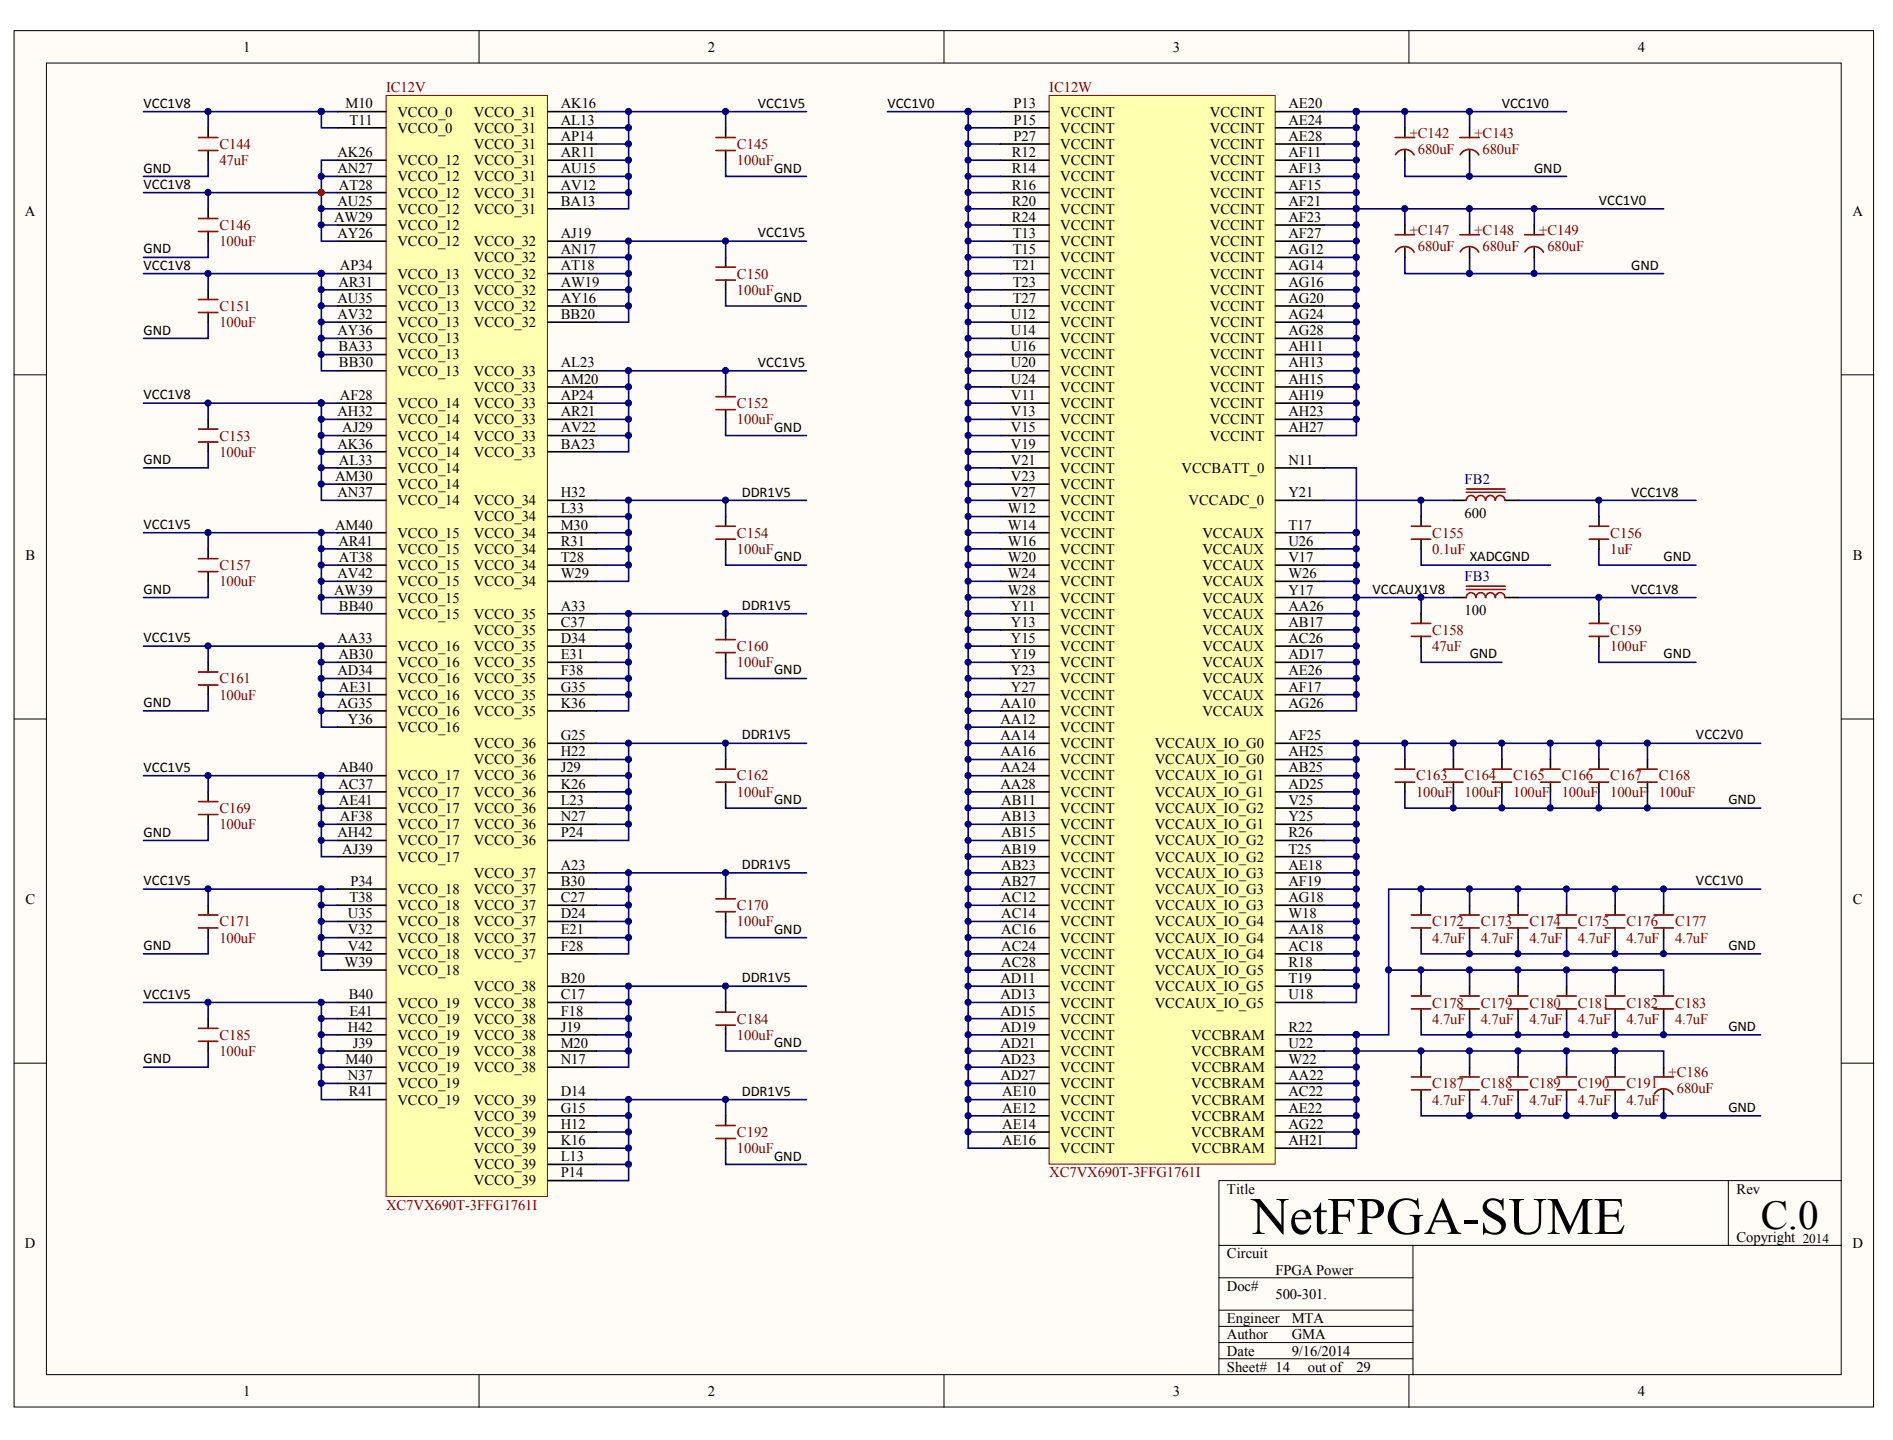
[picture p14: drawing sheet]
<svg xmlns="http://www.w3.org/2000/svg" width="267mm" height="203mm" viewBox="0 0 267 203" stroke-linecap="round" stroke-linejoin="round" font-family="sans-serif">
<defs><g id="words">
<text font-size="7.4" x="176.5" y="174.1">NetFPGA-SUME</text>
<text font-size="5.8" x="248.4" y="173.4">C.0</text>
<g font-size="2.1">
<text x="34.3" y="7.3">1</text>
<text x="99.9" y="7.3">2</text>
<text x="165.4" y="7.3">3</text>
<text x="231.1" y="7.3">4</text>
<text x="20.3" y="15.2">VCC1V8</text>
<text x="48.7" y="15.3">M10</text>
<text x="49.3" y="17.6">T11</text>
<text x="56.1" y="16.4">VCCO_0</text>
<text x="66.8" y="16.4">VCCO_31</text>
<text x="79.1" y="15.3">AK16</text>
<text x="79.1" y="17.6">AL13</text>
<text x="106.9" y="15.2">VCC1V5</text>
<text x="125.2" y="15.2">VCC1V0</text>
<text x="143" y="15.3">P13</text>
<text x="143" y="17.6">P15</text>
<text x="149.6" y="16.4">VCCINT</text>
<text x="170.7" y="16.4">VCCINT</text>
<text x="181.8" y="15.3">AE20</text>
<text x="181.8" y="17.6">AE24</text>
<text x="211.9" y="15.2">VCC1V0</text>
<text x="47.6" y="22.1">AK26</text>
<text x="56.1" y="18.7">VCCO_0</text>
<text x="56.1" y="23.3">VCCO_12</text>
<text x="66.8" y="18.7">VCCO_31</text>
<text x="66.8" y="21">VCCO_31</text>
<text x="66.8" y="23.3">VCCO_31</text>
<text x="79.1" y="19.9">AP14</text>
<text x="79.1" y="22.1">AR11</text>
<text x="142.7" y="22.1">R12</text>
<text x="143" y="19.9">P27</text>
<text x="149.6" y="18.7">VCCINT</text>
<text x="149.6" y="21">VCCINT</text>
<text x="149.6" y="23.3">VCCINT</text>
<text x="170.7" y="18.7">VCCINT</text>
<text x="170.7" y="21">VCCINT</text>
<text x="170.7" y="23.3">VCCINT</text>
<text x="181.8" y="19.9">AE28</text>
<text x="181.8" y="22.1">AF11</text>
<text x="20.3" y="26.6">VCC1V8</text>
<text x="20.3" y="24.3">GND</text>
<text x="47.6" y="24.4">AN27</text>
<text x="47.6" y="29">AU25</text>
<text x="47.8" y="26.8">AT28</text>
<text x="56.1" y="25.6">VCCO_12</text>
<text x="56.1" y="27.9">VCCO_12</text>
<text x="66.8" y="25.6">VCCO_31</text>
<text x="66.8" y="27.9">VCCO_31</text>
<text x="79.1" y="24.4">AU15</text>
<text x="79.1" y="26.8">AV12</text>
<text x="79.1" y="29">BA13</text>
<text x="109.2" y="24.3">GND</text>
<text x="142.7" y="24.4">R14</text>
<text x="142.7" y="26.8">R16</text>
<text x="142.7" y="29">R20</text>
<text x="149.6" y="25.6">VCCINT</text>
<text x="149.6" y="27.9">VCCINT</text>
<text x="170.7" y="25.6">VCCINT</text>
<text x="170.7" y="27.9">VCCINT</text>
<text x="181.8" y="24.4">AF13</text>
<text x="181.8" y="26.8">AF15</text>
<text x="181.8" y="29">AF21</text>
<text x="216.4" y="24.3">GND</text>
<text x="225.6" y="28.9">VCC1V0</text>
<text x="3.5" y="30.4">A</text>
<text x="20.3" y="35.8">GND</text>
<text x="47.1" y="31.3">AW29</text>
<text x="47.6" y="33.6">AY26</text>
<text x="56.1" y="30.2">VCCO_12</text>
<text x="56.1" y="32.5">VCCO_12</text>
<text x="56.1" y="34.7">VCCO_12</text>
<text x="66.8" y="30.2">VCCO_31</text>
<text x="66.8" y="34.7">VCCO_32</text>
<text x="79.1" y="33.6">AJ19</text>
<text x="79.1" y="35.9">AN17</text>
<text x="106.9" y="33.5">VCC1V5</text>
<text x="142.7" y="31.3">R24</text>
<text x="142.9" y="33.6">T13</text>
<text x="142.9" y="35.9">T15</text>
<text x="149.6" y="30.2">VCCINT</text>
<text x="149.6" y="32.5">VCCINT</text>
<text x="149.6" y="34.7">VCCINT</text>
<text x="170.7" y="30.2">VCCINT</text>
<text x="170.7" y="32.5">VCCINT</text>
<text x="170.7" y="34.7">VCCINT</text>
<text x="181.8" y="31.3">AF23</text>
<text x="181.8" y="33.6">AF27</text>
<text x="181.8" y="35.9">AG12</text>
<text x="261.3" y="30.4">A</text>
<text x="20.3" y="38">VCC1V8</text>
<text x="47.7" y="40.4">AR31</text>
<text x="47.9" y="38.2">AP34</text>
<text x="56.1" y="39.3">VCCO_13</text>
<text x="56.1" y="41.6">VCCO_13</text>
<text x="66.8" y="37">VCCO_32</text>
<text x="66.8" y="39.3">VCCO_32</text>
<text x="66.8" y="41.6">VCCO_32</text>
<text x="79.1" y="38.2">AT18</text>
<text x="79.1" y="40.4">AW19</text>
<text x="142.9" y="38.2">T21</text>
<text x="142.9" y="40.4">T23</text>
<text x="149.6" y="37">VCCINT</text>
<text x="149.6" y="39.3">VCCINT</text>
<text x="149.6" y="41.6">VCCINT</text>
<text x="170.7" y="37">VCCINT</text>
<text x="170.7" y="39.3">VCCINT</text>
<text x="170.7" y="41.6">VCCINT</text>
<text x="181.8" y="38.2">AG14</text>
<text x="181.8" y="40.4">AG16</text>
<text x="230.1" y="38">GND</text>
<text x="20.3" y="47.2">GND</text>
<text x="47.6" y="42.7">AU35</text>
<text x="47.6" y="45">AV32</text>
<text x="47.6" y="47.3">AY36</text>
<text x="56.1" y="43.9">VCCO_13</text>
<text x="56.1" y="46.2">VCCO_13</text>
<text x="66.8" y="43.9">VCCO_32</text>
<text x="66.8" y="46.2">VCCO_32</text>
<text x="79.1" y="42.7">AY16</text>
<text x="79.1" y="45">BB20</text>
<text x="109.2" y="42.6">GND</text>
<text x="142.6" y="45">U12</text>
<text x="142.6" y="47.3">U14</text>
<text x="142.9" y="42.7">T27</text>
<text x="149.6" y="43.9">VCCINT</text>
<text x="149.6" y="46.2">VCCINT</text>
<text x="170.7" y="43.9">VCCINT</text>
<text x="170.7" y="46.2">VCCINT</text>
<text x="181.8" y="42.7">AG20</text>
<text x="181.8" y="45">AG24</text>
<text x="181.8" y="47.3">AG28</text>
<text x="47.7" y="49.6">BA33</text>
<text x="47.8" y="51.9">BB30</text>
<text x="56.1" y="48.4">VCCO_13</text>
<text x="56.1" y="50.7">VCCO_13</text>
<text x="56.1" y="53">VCCO_13</text>
<text x="66.8" y="53">VCCO_33</text>
<text x="79.1" y="51.9">AL23</text>
<text x="106.9" y="51.8">VCC1V5</text>
<text x="142.6" y="49.6">U16</text>
<text x="142.6" y="51.9">U20</text>
<text x="149.6" y="48.4">VCCINT</text>
<text x="149.6" y="50.7">VCCINT</text>
<text x="149.6" y="53">VCCINT</text>
<text x="170.7" y="48.4">VCCINT</text>
<text x="170.7" y="50.7">VCCINT</text>
<text x="170.7" y="53">VCCINT</text>
<text x="181.8" y="49.6">AH11</text>
<text x="181.8" y="51.9">AH13</text>
<text x="20.3" y="56.3">VCC1V8</text>
<text x="47.6" y="58.7">AH32</text>
<text x="47.9" y="56.5">AF28</text>
<text x="56.1" y="57.6">VCCO_14</text>
<text x="56.1" y="59.9">VCCO_14</text>
<text x="66.8" y="55.3">VCCO_33</text>
<text x="66.8" y="57.6">VCCO_33</text>
<text x="66.8" y="59.9">VCCO_33</text>
<text x="79.1" y="54.1">AM20</text>
<text x="79.1" y="56.5">AP24</text>
<text x="79.1" y="58.7">AR21</text>
<text x="142.6" y="54.1">U24</text>
<text x="142.6" y="56.5">V11</text>
<text x="142.6" y="58.7">V13</text>
<text x="149.6" y="55.3">VCCINT</text>
<text x="149.6" y="57.6">VCCINT</text>
<text x="149.6" y="59.9">VCCINT</text>
<text x="170.7" y="55.3">VCCINT</text>
<text x="170.7" y="57.6">VCCINT</text>
<text x="170.7" y="59.9">VCCINT</text>
<text x="181.8" y="54.1">AH15</text>
<text x="181.8" y="56.5">AH19</text>
<text x="181.8" y="58.7">AH23</text>
<text x="20.3" y="65.5">GND</text>
<text x="47.6" y="63.3">AK36</text>
<text x="47.8" y="65.6">AL33</text>
<text x="48.3" y="61">AJ29</text>
<text x="56.1" y="62.2">VCCO_14</text>
<text x="56.1" y="64.5">VCCO_14</text>
<text x="66.8" y="62.2">VCCO_33</text>
<text x="66.8" y="64.5">VCCO_33</text>
<text x="79.1" y="61">AV22</text>
<text x="79.1" y="63.3">BA23</text>
<text x="109.2" y="60.9">GND</text>
<text x="142.6" y="61">V15</text>
<text x="142.6" y="63.3">V19</text>
<text x="142.6" y="65.6">V21</text>
<text x="149.6" y="62.2">VCCINT</text>
<text x="149.6" y="64.5">VCCINT</text>
<text x="170.7" y="62.2">VCCINT</text>
<text x="181.8" y="61">AH27</text>
<text x="181.8" y="65.6">N11</text>
<text x="47.3" y="67.9">AM30</text>
<text x="47.6" y="70.2">AN37</text>
<text x="56.1" y="66.7">VCCO_14</text>
<text x="56.1" y="69">VCCO_14</text>
<text x="56.1" y="71.3">VCCO_14</text>
<text x="66.8" y="71.3">VCCO_34</text>
<text x="79.1" y="70.2">H32</text>
<text x="104.6" y="70.1">DDR1V5</text>
<text x="142.6" y="67.9">V23</text>
<text x="142.6" y="70.2">V27</text>
<text x="149.6" y="66.7">VCCINT</text>
<text x="149.6" y="69">VCCINT</text>
<text x="149.6" y="71.3">VCCINT</text>
<text x="166.7" y="66.7">VCCBATT_0</text>
<text x="167.7" y="71.3">VCCADC_0</text>
<text x="181.8" y="70.2">Y21</text>
<text x="230.1" y="70.1">VCC1V8</text>
<text x="20.3" y="74.6">VCC1V5</text>
<text x="47.3" y="74.7">AM40</text>
<text x="47.7" y="77">AR41</text>
<text x="56.1" y="75.9">VCCO_15</text>
<text x="66.8" y="73.6">VCCO_34</text>
<text x="66.8" y="75.9">VCCO_34</text>
<text x="79.1" y="72.4">L33</text>
<text x="79.1" y="74.7">M30</text>
<text x="79.1" y="77">R31</text>
<text x="142.2" y="72.4">W12</text>
<text x="142.2" y="74.7">W14</text>
<text x="142.2" y="77">W16</text>
<text x="149.6" y="73.6">VCCINT</text>
<text x="149.6" y="75.9">VCCINT</text>
<text x="169.6" y="75.9">VCCAUX</text>
<text x="181.8" y="74.7">T17</text>
<text x="181.8" y="77">U26</text>
<text x="206.6" y="73.1">600</text>
<text x="3.6" y="79">B</text>
<text x="20.3" y="83.8">GND</text>
<text x="47.1" y="83.9">AW39</text>
<text x="47.6" y="81.6">AV42</text>
<text x="47.8" y="79.3">AT38</text>
<text x="56.1" y="78.1">VCCO_15</text>
<text x="56.1" y="80.4">VCCO_15</text>
<text x="56.1" y="82.7">VCCO_15</text>
<text x="66.8" y="78.1">VCCO_34</text>
<text x="66.8" y="80.4">VCCO_34</text>
<text x="66.8" y="82.7">VCCO_34</text>
<text x="79.1" y="79.3">T28</text>
<text x="79.1" y="81.6">W29</text>
<text x="109.2" y="79.2">GND</text>
<text x="142.2" y="79.3">W20</text>
<text x="142.2" y="81.6">W24</text>
<text x="142.2" y="83.9">W28</text>
<text x="149.6" y="78.1">VCCINT</text>
<text x="149.6" y="80.4">VCCINT</text>
<text x="149.6" y="82.7">VCCINT</text>
<text x="169.6" y="78.1">VCCAUX</text>
<text x="169.6" y="80.4">VCCAUX</text>
<text x="169.6" y="82.7">VCCAUX</text>
<text x="181.8" y="79.3">V17</text>
<text x="181.8" y="81.6">W26</text>
<text x="181.8" y="83.9">Y17</text>
<text x="193.6" y="83.8">VCCAUX1V8</text>
<text x="207.3" y="79.2">XADCGND</text>
<text x="230.1" y="83.8">VCC1V8</text>
<text x="234.7" y="79.2">GND</text>
<text x="261.4" y="79">B</text>
<text x="47.8" y="86.2">BB40</text>
<text x="56.1" y="85">VCCO_15</text>
<text x="56.1" y="87.3">VCCO_15</text>
<text x="66.8" y="87.3">VCCO_35</text>
<text x="66.8" y="89.6">VCCO_35</text>
<text x="79.1" y="86.2">A33</text>
<text x="79.1" y="88.5">C37</text>
<text x="104.6" y="86">DDR1V5</text>
<text x="142.6" y="86.2">Y11</text>
<text x="142.6" y="88.5">Y13</text>
<text x="149.6" y="85">VCCINT</text>
<text x="149.6" y="87.3">VCCINT</text>
<text x="149.6" y="89.6">VCCINT</text>
<text x="169.6" y="87.3">VCCAUX</text>
<text x="169.6" y="89.6">VCCAUX</text>
<text x="169.6" y="85">VCCAUX</text>
<text x="181.8" y="86.2">AA26</text>
<text x="181.8" y="88.5">AB17</text>
<text x="206.6" y="86.9">100</text>
<text x="20.3" y="90.6">VCC1V5</text>
<text x="47.6" y="90.7">AA33</text>
<text x="47.6" y="95.3">AD34</text>
<text x="47.7" y="93">AB30</text>
<text x="56.1" y="91.9">VCCO_16</text>
<text x="56.1" y="94.2">VCCO_16</text>
<text x="66.8" y="91.9">VCCO_35</text>
<text x="66.8" y="94.2">VCCO_35</text>
<text x="79.1" y="90.7">D34</text>
<text x="79.1" y="93">E31</text>
<text x="79.1" y="95.3">F38</text>
<text x="109.2" y="95.2">GND</text>
<text x="142.6" y="90.7">Y15</text>
<text x="142.6" y="93">Y19</text>
<text x="142.6" y="95.3">Y23</text>
<text x="149.6" y="91.9">VCCINT</text>
<text x="149.6" y="94.2">VCCINT</text>
<text x="169.6" y="91.9">VCCAUX</text>
<text x="169.6" y="94.2">VCCAUX</text>
<text x="181.8" y="90.7">AC26</text>
<text x="181.8" y="93">AD17</text>
<text x="181.8" y="95.3">AE26</text>
<text x="207.3" y="92.9">GND</text>
<text x="234.7" y="92.9">GND</text>
<text x="20.3" y="99.8">GND</text>
<text x="47.6" y="99.9">AG35</text>
<text x="47.8" y="97.6">AE31</text>
<text x="56.1" y="96.4">VCCO_16</text>
<text x="56.1" y="98.7">VCCO_16</text>
<text x="56.1" y="101">VCCO_16</text>
<text x="66.8" y="96.4">VCCO_35</text>
<text x="66.8" y="98.7">VCCO_35</text>
<text x="66.8" y="101">VCCO_35</text>
<text x="79.1" y="97.6">G35</text>
<text x="79.1" y="99.9">K36</text>
<text x="141.1" y="99.9">AA10</text>
<text x="142.6" y="97.6">Y27</text>
<text x="149.6" y="101">VCCINT</text>
<text x="149.6" y="96.4">VCCINT</text>
<text x="149.6" y="98.7">VCCINT</text>
<text x="169.6" y="96.4">VCCAUX</text>
<text x="169.6" y="98.7">VCCAUX</text>
<text x="169.6" y="101">VCCAUX</text>
<text x="181.8" y="97.6">AF17</text>
<text x="181.8" y="99.9">AG26</text>
<text x="49.1" y="102.1">Y36</text>
<text x="56.1" y="103.3">VCCO_16</text>
<text x="66.8" y="105.6">VCCO_36</text>
<text x="66.8" y="107.9">VCCO_36</text>
<text x="79.1" y="104.4">G25</text>
<text x="79.1" y="106.7">H22</text>
<text x="104.6" y="104.3">DDR1V5</text>
<text x="141.1" y="102.1">AA12</text>
<text x="141.1" y="104.4">AA14</text>
<text x="141.1" y="106.7">AA16</text>
<text x="149.6" y="103.3">VCCINT</text>
<text x="149.6" y="105.6">VCCINT</text>
<text x="149.6" y="107.9">VCCINT</text>
<text x="162.9" y="107.9">VCCAUX_IO_G0</text>
<text x="162.9" y="105.6">VCCAUX_IO_G0</text>
<text x="181.8" y="106.7">AH25</text>
<text x="181.8" y="104.4">AF25</text>
<text x="239.3" y="104.3">VCC2V0</text>
<text x="20.3" y="108.9">VCC1V5</text>
<text x="47.7" y="109">AB40</text>
<text x="47.7" y="111.3">AC37</text>
<text x="47.8" y="113.6">AE41</text>
<text x="56.1" y="110.1">VCCO_17</text>
<text x="56.1" y="112.4">VCCO_17</text>
<text x="66.8" y="110.1">VCCO_36</text>
<text x="66.8" y="112.4">VCCO_36</text>
<text x="79.1" y="109">J29</text>
<text x="79.1" y="111.3">K26</text>
<text x="79.1" y="113.6">L23</text>
<text x="109.2" y="113.5">GND</text>
<text x="141.1" y="109">AA24</text>
<text x="141.1" y="111.3">AA28</text>
<text x="141.3" y="113.6">AB11</text>
<text x="149.6" y="110.1">VCCINT</text>
<text x="149.6" y="112.4">VCCINT</text>
<text x="162.9" y="112.4">VCCAUX_IO_G1</text>
<text x="162.9" y="110.1">VCCAUX_IO_G1</text>
<text x="181.8" y="111.3">AD25</text>
<text x="181.8" y="109">AB25</text>
<text x="181.8" y="113.6">V25</text>
<text x="243.8" y="113.5">GND</text>
<text x="20.3" y="118">GND</text>
<text x="47.6" y="118.2">AH42</text>
<text x="47.9" y="115.9">AF38</text>
<text x="56.1" y="114.7">VCCO_17</text>
<text x="56.1" y="117">VCCO_17</text>
<text x="56.1" y="119.3">VCCO_17</text>
<text x="66.8" y="114.7">VCCO_36</text>
<text x="66.8" y="117">VCCO_36</text>
<text x="66.8" y="119.3">VCCO_36</text>
<text x="79.1" y="115.9">N27</text>
<text x="79.1" y="118.2">P24</text>
<text x="141.3" y="115.9">AB13</text>
<text x="141.3" y="118.2">AB15</text>
<text x="149.6" y="114.7">VCCINT</text>
<text x="149.6" y="117">VCCINT</text>
<text x="149.6" y="119.3">VCCINT</text>
<text x="162.9" y="117">VCCAUX_IO_G1</text>
<text x="162.9" y="114.7">VCCAUX_IO_G2</text>
<text x="162.9" y="119.3">VCCAUX_IO_G2</text>
<text x="181.8" y="115.9">Y25</text>
<text x="181.8" y="118.2">R26</text>
<text x="20.3" y="124.9">VCC1V5</text>
<text x="48.3" y="120.4">AJ39</text>
<text x="49.4" y="125">P34</text>
<text x="56.1" y="121.6">VCCO_17</text>
<text x="66.8" y="123.9">VCCO_37</text>
<text x="79.1" y="122.7">A23</text>
<text x="79.1" y="125">B30</text>
<text x="104.6" y="122.6">DDR1V5</text>
<text x="141.3" y="120.4">AB19</text>
<text x="141.3" y="122.7">AB23</text>
<text x="141.3" y="125">AB27</text>
<text x="149.6" y="121.6">VCCINT</text>
<text x="149.6" y="123.9">VCCINT</text>
<text x="162.9" y="121.6">VCCAUX_IO_G2</text>
<text x="162.9" y="123.9">VCCAUX_IO_G3</text>
<text x="181.8" y="120.4">T25</text>
<text x="181.8" y="125">AF19</text>
<text x="181.8" y="122.7">AE18</text>
<text x="239.3" y="124.9">VCC1V0</text>
<text x="3.6" y="127.6">C</text>
<text x="49.1" y="129.6">U35</text>
<text x="49.1" y="131.9">V32</text>
<text x="49.3" y="127.3">T38</text>
<text x="56.1" y="126.2">VCCO_18</text>
<text x="56.1" y="128.4">VCCO_18</text>
<text x="56.1" y="130.7">VCCO_18</text>
<text x="66.8" y="126.2">VCCO_37</text>
<text x="66.8" y="128.4">VCCO_37</text>
<text x="66.8" y="130.7">VCCO_37</text>
<text x="79.1" y="127.3">C27</text>
<text x="79.1" y="129.6">D24</text>
<text x="79.1" y="131.9">E21</text>
<text x="109.2" y="131.8">GND</text>
<text x="141.3" y="127.3">AC12</text>
<text x="141.3" y="129.6">AC14</text>
<text x="141.3" y="131.9">AC16</text>
<text x="149.6" y="126.2">VCCINT</text>
<text x="149.6" y="128.4">VCCINT</text>
<text x="149.6" y="130.7">VCCINT</text>
<text x="162.9" y="128.4">VCCAUX_IO_G3</text>
<text x="162.9" y="126.2">VCCAUX_IO_G3</text>
<text x="162.9" y="130.7">VCCAUX_IO_G4</text>
<text x="181.8" y="127.3">AG18</text>
<text x="181.8" y="131.9">AA18</text>
<text x="181.8" y="129.6">W18</text>
<text x="261.4" y="127.6">C</text>
<text x="20.3" y="134.1">GND</text>
<text x="48.6" y="136.4">W39</text>
<text x="49.1" y="134.1">V42</text>
<text x="56.1" y="133">VCCO_18</text>
<text x="56.1" y="135.3">VCCO_18</text>
<text x="56.1" y="137.6">VCCO_18</text>
<text x="66.8" y="133">VCCO_37</text>
<text x="66.8" y="135.3">VCCO_37</text>
<text x="79.1" y="134.1">F28</text>
<text x="141.3" y="134.1">AC24</text>
<text x="141.3" y="136.4">AC28</text>
<text x="149.6" y="133">VCCINT</text>
<text x="149.6" y="135.3">VCCINT</text>
<text x="149.6" y="137.6">VCCINT</text>
<text x="162.9" y="135.3">VCCAUX_IO_G4</text>
<text x="162.9" y="133">VCCAUX_IO_G4</text>
<text x="162.9" y="137.6">VCCAUX_IO_G5</text>
<text x="181.8" y="134.1">AC18</text>
<text x="181.8" y="136.4">R18</text>
<text x="243.8" y="134.1">GND</text>
<text x="20.3" y="140.9">VCC1V5</text>
<text x="49.2" y="141">B40</text>
<text x="49.3" y="143.3">E41</text>
<text x="56.1" y="142.2">VCCO_19</text>
<text x="66.8" y="139.8">VCCO_38</text>
<text x="66.8" y="142.2">VCCO_38</text>
<text x="79.1" y="138.7">B20</text>
<text x="79.1" y="141">C17</text>
<text x="79.1" y="143.3">F18</text>
<text x="104.6" y="138.6">DDR1V5</text>
<text x="141.1" y="138.7">AD11</text>
<text x="141.1" y="141">AD13</text>
<text x="141.1" y="143.3">AD15</text>
<text x="149.6" y="139.8">VCCINT</text>
<text x="149.6" y="142.2">VCCINT</text>
<text x="162.9" y="142.2">VCCAUX_IO_G5</text>
<text x="162.9" y="139.8">VCCAUX_IO_G5</text>
<text x="181.8" y="141">U18</text>
<text x="181.8" y="138.7">T19</text>
<text x="49.1" y="145.6">H42</text>
<text x="49.8" y="147.9">J39</text>
<text x="56.1" y="144.5">VCCO_19</text>
<text x="56.1" y="146.7">VCCO_19</text>
<text x="56.1" y="149">VCCO_19</text>
<text x="66.8" y="144.5">VCCO_38</text>
<text x="66.8" y="146.7">VCCO_38</text>
<text x="66.8" y="149">VCCO_38</text>
<text x="79.1" y="145.6">J19</text>
<text x="79.1" y="147.9">M20</text>
<text x="109.2" y="147.8">GND</text>
<text x="141.1" y="145.6">AD19</text>
<text x="141.1" y="147.9">AD21</text>
<text x="149.6" y="144.5">VCCINT</text>
<text x="149.6" y="146.7">VCCINT</text>
<text x="149.6" y="149">VCCINT</text>
<text x="168.1" y="146.7">VCCBRAM</text>
<text x="168.1" y="149">VCCBRAM</text>
<text x="181.8" y="145.6">R22</text>
<text x="181.8" y="147.9">U22</text>
<text x="243.8" y="145.5">GND</text>
<text x="20.3" y="150">GND</text>
<text x="48.7" y="150.2">M40</text>
<text x="49.1" y="152.4">N37</text>
<text x="49.2" y="154.7">R41</text>
<text x="56.1" y="151.3">VCCO_19</text>
<text x="56.1" y="153.6">VCCO_19</text>
<text x="56.1" y="155.9">VCCO_19</text>
<text x="66.8" y="151.3">VCCO_38</text>
<text x="66.8" y="155.9">VCCO_39</text>
<text x="79.1" y="150.2">N17</text>
<text x="79.1" y="154.7">D14</text>
<text x="104.6" y="154.6">DDR1V5</text>
<text x="141.1" y="150.2">AD23</text>
<text x="141.1" y="152.4">AD27</text>
<text x="141.4" y="154.7">AE10</text>
<text x="149.6" y="151.3">VCCINT</text>
<text x="149.6" y="153.6">VCCINT</text>
<text x="149.6" y="155.9">VCCINT</text>
<text x="168.1" y="153.6">VCCBRAM</text>
<text x="168.1" y="155.9">VCCBRAM</text>
<text x="168.1" y="151.3">VCCBRAM</text>
<text x="181.8" y="152.4">AA22</text>
<text x="181.8" y="154.7">AC22</text>
<text x="181.8" y="150.2">W22</text>
<text x="66.8" y="158.1">VCCO_39</text>
<text x="66.8" y="160.4">VCCO_39</text>
<text x="79.1" y="157">G15</text>
<text x="79.1" y="159.3">H12</text>
<text x="79.1" y="161.6">K16</text>
<text x="141.4" y="157">AE12</text>
<text x="141.4" y="159.3">AE14</text>
<text x="141.4" y="161.6">AE16</text>
<text x="149.6" y="158.1">VCCINT</text>
<text x="149.6" y="160.4">VCCINT</text>
<text x="168.1" y="158.1">VCCBRAM</text>
<text x="168.1" y="160.4">VCCBRAM</text>
<text x="181.8" y="157">AE22</text>
<text x="181.8" y="159.3">AG22</text>
<text x="181.8" y="161.6">AH21</text>
<text x="243.8" y="156.9">GND</text>
<text x="66.8" y="162.7">VCCO_39</text>
<text x="66.8" y="165">VCCO_39</text>
<text x="66.8" y="167.3">VCCO_39</text>
<text x="79.1" y="163.9">L13</text>
<text x="79.1" y="166.1">P14</text>
<text x="109.2" y="163.8">GND</text>
<text x="149.6" y="162.7">VCCINT</text>
<text x="168.1" y="162.7">VCCBRAM</text>
<text x="173.1" y="168.4">Title</text>
<text x="245" y="168.4">Rev</text>
<text x="3.5" y="176.2">D</text>
<text x="173.1" y="177.6">Circuit</text>
<text x="179.9" y="179.9">FPGA Power</text>
<text x="245" y="175.3">Copyright 2014</text>
<text x="261.3" y="176.2">D</text>
<text x="173.1" y="182.2">Doc#</text>
<text x="179.9" y="183.3">500-301.</text>
<text x="173.1" y="186.7">Engineer</text>
<text x="173.1" y="189">Author</text>
<text x="173.1" y="191.3">Date</text>
<text x="182.2" y="189">GMA</text>
<text x="182.2" y="186.7">MTA</text>
<text x="182.2" y="191.3">9/16/2014</text>
<text x="34.3" y="197">1</text>
<text x="99.9" y="197">2</text>
<text x="165.4" y="197">3</text>
<text x="173.1" y="193.6">Sheet# 14</text>
<text x="184.5" y="193.6">out of</text>
<text x="191.4" y="193.6">29</text>
<text x="231.1" y="197">4</text>
</g>
<g font-size="2.1" fill="#800000">
<text x="54.5" y="13">IC12V</text>
<text x="148" y="13">IC12W</text>
<text x="30.9" y="23.3">47uF</text>
<text x="30.9" y="21">C144</text>
<text x="104" y="23.3">100uF</text>
<text x="104" y="21">C145</text>
<text x="198.9" y="19.4">+C142</text>
<text x="200" y="21.7">680uF</text>
<text x="208" y="19.4">+C143</text>
<text x="209.2" y="21.7">680uF</text>
<text x="30.9" y="34.7">100uF</text>
<text x="30.9" y="32.5">C146</text>
<text x="198.9" y="33.1">+C147</text>
<text x="200" y="35.4">680uF</text>
<text x="208" y="33.1">+C148</text>
<text x="209.2" y="35.4">680uF</text>
<text x="217.1" y="33.1">+C149</text>
<text x="218.3" y="35.4">680uF</text>
<text x="104" y="41.6">100uF</text>
<text x="104" y="39.3">C150</text>
<text x="30.9" y="46.2">100uF</text>
<text x="30.9" y="43.9">C151</text>
<text x="104" y="59.9">100uF</text>
<text x="104" y="57.6">C152</text>
<text x="30.9" y="64.5">100uF</text>
<text x="30.9" y="62.2">C153</text>
<text x="104" y="75.9">C154</text>
<text x="202.1" y="75.9">C155</text>
<text x="227.2" y="75.9">C156</text>
<text x="30.9" y="82.7">100uF</text>
<text x="30.9" y="80.4">C157</text>
<text x="104" y="78.1">100uF</text>
<text x="202.1" y="78.1">0.1uF</text>
<text x="227.2" y="78.1">1uF</text>
<text x="202.1" y="89.6">C158</text>
<text x="227.2" y="89.6">C159</text>
<text x="104" y="94.2">100uF</text>
<text x="104" y="91.9">C160</text>
<text x="202.1" y="91.9">47uF</text>
<text x="227.2" y="91.9">100uF</text>
<text x="30.9" y="98.7">100uF</text>
<text x="30.9" y="96.4">C161</text>
<text x="104" y="112.4">100uF</text>
<text x="104" y="110.1">C162</text>
<text x="199.8" y="112.4">100uF</text>
<text x="199.8" y="110.1">C163</text>
<text x="206.6" y="112.4">100uF</text>
<text x="206.6" y="110.1">C164</text>
<text x="213.5" y="112.4">100uF</text>
<text x="213.5" y="110.1">C165</text>
<text x="220.3" y="112.4">100uF</text>
<text x="220.3" y="110.1">C166</text>
<text x="227.2" y="112.4">100uF</text>
<text x="227.2" y="110.1">C167</text>
<text x="234" y="112.4">100uF</text>
<text x="234" y="110.1">C168</text>
<text x="30.9" y="117">100uF</text>
<text x="30.9" y="114.7">C169</text>
<text x="30.9" y="130.7">C171</text>
<text x="104" y="130.7">100uF</text>
<text x="104" y="128.4">C170</text>
<text x="202.1" y="130.7">C172</text>
<text x="208.9" y="130.7">C173</text>
<text x="215.8" y="130.7">C174</text>
<text x="222.6" y="130.7">C175</text>
<text x="229.5" y="130.7">C176</text>
<text x="236.3" y="130.7">C177</text>
<text x="30.9" y="133">100uF</text>
<text x="202.1" y="133">4.7uF</text>
<text x="208.9" y="133">4.7uF</text>
<text x="215.8" y="133">4.7uF</text>
<text x="222.6" y="133">4.7uF</text>
<text x="229.5" y="133">4.7uF</text>
<text x="236.3" y="133">4.7uF</text>
<text x="202.1" y="142.2">C178</text>
<text x="208.9" y="142.2">C179</text>
<text x="215.8" y="142.2">C180</text>
<text x="222.6" y="142.2">C181</text>
<text x="229.5" y="142.2">C182</text>
<text x="236.3" y="142.2">C183</text>
<text x="30.9" y="149">100uF</text>
<text x="30.9" y="146.7">C185</text>
<text x="104" y="146.7">100uF</text>
<text x="104" y="144.5">C184</text>
<text x="202.1" y="144.5">4.7uF</text>
<text x="208.9" y="144.5">4.7uF</text>
<text x="215.8" y="144.5">4.7uF</text>
<text x="222.6" y="144.5">4.7uF</text>
<text x="229.5" y="144.5">4.7uF</text>
<text x="236.3" y="144.5">4.7uF</text>
<text x="202.1" y="155.9">4.7uF</text>
<text x="202.1" y="153.6">C187</text>
<text x="208.9" y="155.9">4.7uF</text>
<text x="208.9" y="153.6">C188</text>
<text x="215.8" y="155.9">4.7uF</text>
<text x="215.8" y="153.6">C189</text>
<text x="222.6" y="155.9">4.7uF</text>
<text x="222.6" y="153.6">C190</text>
<text x="229.5" y="155.9">4.7uF</text>
<text x="229.5" y="153.6">C191</text>
<text x="235.4" y="152">+C186</text>
<text x="236.6" y="154.3">680uF</text>
<text x="104" y="160.4">C192</text>
<text x="104" y="162.7">100uF</text>
<text x="148" y="166.1">XC7VX690T-3FFG1761I</text>
<text x="54.5" y="170.7">XC7VX690T-3FFG1761I</text>
</g>
<g font-size="2.1" fill="#000080">
<text x="206.6" y="68.3">FB2</text>
<text x="206.6" y="82">FB3</text>
</g>
</g></defs>
<g fill="#fffcf8" stroke="#000" stroke-width=".14">
<path d="M2 4.3h262.3v194.2h-262.3z"/>
<path d="M6.6 8.9h253.1v185.1h-253.1z"/>
</g>
<g fill="none" stroke="#000" stroke-width=".14">
<path d="M67.6 4.3v4.6M133.2 4.3v4.6M198.8 4.3v4.6M2 52.9h4.6M259.8 52.9h4.6M2 101.5h4.6M259.8 101.5h4.6M2 150h4.6M259.8 150h4.6M172 175.7h87.8M199.3 175.7v18.3M243.8 166.6v9.1"/>
<path d="M259.8 166.6h-87.8v27.4M67.6 194v4.6M133.2 194v4.6M172 189.5h27.3M172 191.7h27.3M172 180.3h27.3M172 187.2h27.3M172 184.9h27.3M198.8 194v4.6"/>
</g>
<circle cx="45.3" cy="27.2" r=".43" fill="#000080" stroke="#000080" stroke-width=".14"/>
<path d="M148 13.5h31.9v150.8h-31.9z" fill="#ffffb0" stroke="#800000" stroke-width=".14"/>
<g fill="none" stroke="#000" stroke-width=".23">
<path d="M141.2 15.8h6.8M141.2 18h6.8M179.9 15.8h6.9M179.9 18h6.9M141.2 20.3h6.8M141.2 22.6h6.8M141.2 24.9h6.8M141.2 27.2h6.8M141.2 29.5h6.8M141.2 31.8h6.8M141.2 34h6.8M141.2 36.3h6.8"/>
<path d="M141.2 38.6h6.8M179.9 20.3h6.9M179.9 22.6h6.9M179.9 24.9h6.9M179.9 27.2h6.9M179.9 29.5h6.9M179.9 31.8h6.9M179.9 34h6.9M179.9 36.3h6.9M179.9 38.6h6.9M141.2 40.9h6.8M141.2 43.2h6.8"/>
<path d="M141.2 45.5h6.8M141.2 47.7h6.8M141.2 50h6.8M141.2 52.3h6.8M141.2 54.6h6.8M141.2 56.9h6.8M141.2 59.2h6.8M179.9 40.9h6.9M179.9 43.2h6.9M179.9 45.5h6.9M179.9 47.7h6.9M179.9 50h6.9"/>
<path d="M179.9 52.3h6.9M179.9 54.6h6.9M179.9 56.9h6.9M179.9 59.2h6.9M141.2 61.5h6.8M141.2 63.7h6.8M141.2 66h6.8M141.2 68.3h6.8M141.2 70.6h6.8M141.2 72.9h6.8M141.2 75.2h6.8M141.2 77.5h6.8"/>
<path d="M141.2 79.7h6.8M179.9 61.5h6.9M179.9 66h6.9M179.9 70.6h6.9M179.9 75.2h6.9M179.9 77.5h6.9M179.9 79.7h6.9M141.2 82h6.8M141.2 84.3h6.8M141.2 86.6h6.8M141.2 88.9h6.8M141.2 91.2h6.8"/>
<path d="M141.2 93.5h6.8M141.2 95.7h6.8M141.2 98h6.8M179.9 82h6.9M179.9 84.3h6.9M179.9 86.6h6.9M179.9 88.9h6.9M179.9 91.2h6.9M179.9 93.5h6.9M179.9 95.7h6.9M179.9 98h6.9M200.5 86.6v1.4"/>
<path d="M200.5 89.8v1.4M141.2 100.3h6.8M141.2 102.6h6.8M141.2 104.9h6.8M141.2 107.2h6.8M141.2 109.5h6.8M141.2 111.7h6.8M141.2 114h6.8M141.2 116.3h6.8M141.2 118.6h6.8M179.9 100.3h6.9M179.9 104.9h6.9"/>
<path d="M179.9 107.2h6.9M179.9 109.5h6.9M179.9 111.7h6.9M179.9 114h6.9M179.9 116.3h6.9M179.9 118.6h6.9M141.2 120.9h6.8M141.2 123.2h6.8M141.2 125.5h6.8M141.2 127.7h6.8M141.2 130h6.8M141.2 132.3h6.8"/>
<path d="M141.2 134.6h6.8M141.2 136.9h6.8M141.2 139.2h6.8M179.9 120.9h6.9M179.9 123.2h6.9M179.9 125.5h6.9M179.9 127.7h6.9M179.9 130h6.9M179.9 132.3h6.9M179.9 134.6h6.9M179.9 136.9h6.9M179.9 139.2h6.9"/>
<path d="M200.5 127.7v1.4M200.5 130.9v1.4M141.2 141.5h6.8M141.2 143.7h6.8M141.2 146h6.8M141.2 148.3h6.8M141.2 150.6h6.8M141.2 152.9h6.8M141.2 155.2h6.8M141.2 157.5h6.8M141.2 159.7h6.8M179.9 141.5h6.9"/>
<path d="M179.9 146h6.9M179.9 148.3h6.9M179.9 150.6h6.9M179.9 152.9h6.9M179.9 155.2h6.9M179.9 157.5h6.9M179.9 159.7h6.9M141.2 162h6.8M179.9 162h6.9"/>
</g>
<g fill="none" stroke="#000080" stroke-width=".23">
<path d="M125.2 15.8h16M136.6 15.8v146.2h4.6M136.6 18h4.6M186.8 18h4.5M186.8 15.8h34.2M191.3 15.8v45.7h-4.5M136.6 20.3h4.6M136.6 22.6h4.6M136.6 24.9h4.6M136.6 27.2h4.6M136.6 29.5h4.6M136.6 31.8h4.6"/>
<path d="M136.6 34h4.6M136.6 36.3h4.6M136.6 38.6h4.6M186.8 20.3h4.5M186.8 22.6h4.5M186.8 24.9h4.5M186.8 27.2h4.5M186.8 29.5h4.5M186.8 31.8h4.5M186.8 34h4.5M186.8 36.3h4.5M186.8 38.6h4.5"/>
<path d="M136.6 40.9h4.6M136.6 43.2h4.6M136.6 45.5h4.6M136.6 47.7h4.6M136.6 50h4.6M136.6 52.3h4.6M136.6 54.6h4.6M136.6 56.9h4.6M136.6 59.2h4.6M186.8 40.9h4.5M186.8 43.2h4.5M186.8 45.5h4.5"/>
<path d="M186.8 47.7h4.5M186.8 50h4.5M186.8 52.3h4.5M186.8 54.6h4.5M186.8 56.9h4.5M186.8 59.2h4.5M136.6 61.5h4.6M136.6 63.7h4.6M136.6 66h4.6M136.6 68.3h4.6M136.6 70.6h4.6M136.6 72.9h4.6"/>
<path d="M136.6 75.2h4.6M136.6 77.5h4.6M136.6 79.7h4.6M186.8 66h4.5v9.2M186.8 70.6h18.2M186.8 75.2h4.5M186.8 77.5h4.5M186.8 79.7h4.5M191.3 75.2v25.1h-4.5M136.6 82h4.6M136.6 84.3h4.6M136.6 86.6h4.6"/>
<path d="M136.6 88.9h4.6M136.6 91.2h4.6M136.6 93.5h4.6M136.6 95.7h4.6M136.6 98h4.6M186.8 82h4.5M186.8 84.3h4.5M186.8 86.6h4.5M186.8 88.9h4.5M186.8 91.2h4.5M186.8 93.5h4.5M186.8 95.7h4.5"/>
<path d="M186.8 98h4.5M136.6 100.3h4.6M136.6 102.6h4.6M136.6 104.9h4.6M136.6 107.2h4.6M136.6 109.5h4.6M136.6 111.7h4.6M136.6 114h4.6M136.6 116.3h4.6M136.6 118.6h4.6M136.6 120.9h4.6M136.6 123.2h4.6"/>
<path d="M136.6 125.5h4.6M136.6 127.7h4.6M136.6 130h4.6M136.6 132.3h4.6M136.6 134.6h4.6M136.6 136.9h4.6M136.6 139.2h4.6M248.4 125.5h-52.5v20.5h-4.6M136.6 141.5h4.6M136.6 143.7h4.6M136.6 146h4.6M136.6 148.3h4.6"/>
<path d="M136.6 150.6h4.6M136.6 152.9h4.6M136.6 155.2h4.6M136.6 157.5h4.6M136.6 159.7h4.6M186.8 146h4.5M186.8 148.3h4.5M186.8 150.6h4.5M186.8 152.9h4.5M186.8 155.2h4.5M186.8 157.5h4.5M186.8 159.7h4.5"/>
<path d="M191.3 146v16h-4.5"/>
</g>
<g fill="#000080" stroke="#000080" stroke-width=".14">
<circle cx="136.6" cy="100.3" r=".43"/>
<circle cx="136.6" cy="102.6" r=".43"/>
<circle cx="136.6" cy="104.9" r=".43"/>
<circle cx="136.6" cy="107.1" r=".43"/>
<circle cx="136.6" cy="109.4" r=".43"/>
<circle cx="136.6" cy="111.7" r=".43"/>
<circle cx="136.6" cy="114" r=".43"/>
<circle cx="136.6" cy="116.3" r=".43"/>
<circle cx="136.6" cy="118.6" r=".43"/>
<circle cx="136.6" cy="120.9" r=".43"/>
<circle cx="136.6" cy="123.1" r=".43"/>
<circle cx="136.6" cy="125.4" r=".43"/>
<circle cx="136.6" cy="127.7" r=".43"/>
<circle cx="136.6" cy="130" r=".43"/>
<circle cx="136.6" cy="132.3" r=".43"/>
<circle cx="136.6" cy="134.6" r=".43"/>
<circle cx="136.6" cy="136.9" r=".43"/>
<circle cx="136.6" cy="139.1" r=".43"/>
<circle cx="136.6" cy="141.4" r=".43"/>
<circle cx="136.6" cy="143.7" r=".43"/>
<circle cx="136.6" cy="146" r=".43"/>
<circle cx="136.6" cy="148.3" r=".43"/>
<circle cx="136.6" cy="150.6" r=".43"/>
<circle cx="136.6" cy="152.9" r=".43"/>
<circle cx="136.6" cy="155.1" r=".43"/>
<circle cx="136.6" cy="157.4" r=".43"/>
<circle cx="136.6" cy="159.7" r=".43"/>
<circle cx="191.3" cy="18" r=".43"/>
<circle cx="191.3" cy="20.3" r=".43"/>
<circle cx="191.3" cy="22.6" r=".43"/>
<circle cx="191.3" cy="24.9" r=".43"/>
<circle cx="191.3" cy="27.2" r=".43"/>
<circle cx="191.3" cy="29.4" r=".43"/>
<circle cx="191.3" cy="31.7" r=".43"/>
<circle cx="191.3" cy="34" r=".43"/>
<circle cx="191.3" cy="36.3" r=".43"/>
<circle cx="191.3" cy="38.6" r=".43"/>
<circle cx="191.3" cy="40.9" r=".43"/>
<circle cx="191.3" cy="43.2" r=".43"/>
<circle cx="191.3" cy="45.4" r=".43"/>
<circle cx="191.3" cy="47.7" r=".43"/>
<circle cx="191.3" cy="50" r=".43"/>
<circle cx="191.3" cy="52.3" r=".43"/>
<circle cx="191.3" cy="54.6" r=".43"/>
<circle cx="191.3" cy="56.9" r=".43"/>
<circle cx="191.3" cy="59.2" r=".43"/>
<circle cx="136.6" cy="18" r=".43"/>
<circle cx="136.6" cy="20.3" r=".43"/>
<circle cx="136.6" cy="22.6" r=".43"/>
<circle cx="136.6" cy="24.9" r=".43"/>
<circle cx="136.6" cy="27.2" r=".43"/>
<circle cx="136.6" cy="29.4" r=".43"/>
<circle cx="136.6" cy="31.7" r=".43"/>
<circle cx="136.6" cy="34" r=".43"/>
<circle cx="136.6" cy="36.3" r=".43"/>
<circle cx="136.6" cy="38.6" r=".43"/>
<circle cx="136.6" cy="40.9" r=".43"/>
<circle cx="136.6" cy="43.2" r=".43"/>
<circle cx="136.6" cy="45.4" r=".43"/>
<circle cx="136.6" cy="50" r=".43"/>
<circle cx="136.6" cy="52.3" r=".43"/>
<circle cx="136.6" cy="54.6" r=".43"/>
<circle cx="136.6" cy="56.9" r=".43"/>
<circle cx="136.6" cy="59.2" r=".43"/>
<circle cx="136.6" cy="61.4" r=".43"/>
<circle cx="136.6" cy="63.7" r=".43"/>
<circle cx="136.6" cy="66" r=".43"/>
<circle cx="136.6" cy="68.3" r=".43"/>
<circle cx="136.6" cy="70.6" r=".43"/>
<circle cx="136.6" cy="72.9" r=".43"/>
<circle cx="136.6" cy="75.2" r=".43"/>
<circle cx="136.6" cy="77.4" r=".43"/>
<circle cx="136.6" cy="79.7" r=".43"/>
<circle cx="136.6" cy="82" r=".43"/>
<circle cx="136.6" cy="84.3" r=".43"/>
<circle cx="136.6" cy="86.6" r=".43"/>
<circle cx="136.6" cy="88.9" r=".43"/>
<circle cx="136.6" cy="91.2" r=".43"/>
<circle cx="136.6" cy="93.4" r=".43"/>
<circle cx="136.6" cy="95.7" r=".43"/>
<circle cx="136.6" cy="98" r=".43"/>
<circle cx="191.3" cy="86.6" r=".43"/>
<circle cx="191.3" cy="88.9" r=".43"/>
<circle cx="191.3" cy="91.2" r=".43"/>
<circle cx="191.3" cy="93.4" r=".43"/>
<circle cx="191.3" cy="95.7" r=".43"/>
<circle cx="191.3" cy="98" r=".43"/>
<circle cx="191.3" cy="77.4" r=".43"/>
<circle cx="191.3" cy="79.7" r=".43"/>
<circle cx="191.3" cy="82" r=".43"/>
<circle cx="191.3" cy="84.3" r=".43"/>
<circle cx="191.3" cy="152.9" r=".43"/>
<circle cx="191.3" cy="155.1" r=".43"/>
<circle cx="191.3" cy="157.4" r=".43"/>
<circle cx="191.3" cy="159.7" r=".43"/>
<circle cx="191.3" cy="148.3" r=".43"/>
<circle cx="191.3" cy="150.6" r=".43"/>
<circle cx="191.3" cy="75.2" r=".43"/>
<circle cx="136.6" cy="15.7" r=".43"/>
<circle cx="136.6" cy="47.7" r=".43"/>
<circle cx="191.3" cy="15.7" r=".43"/>
<circle cx="191.3" cy="146" r=".43"/>
</g>
<path d="M199.1 88h2.7M199.1 89.8h2.7M199.1 129.1h2.7M199.1 130.9h2.7" fill="none" stroke="#800000" stroke-width=".23"/>
<path d="M54.5 13.5h22.7v155.3h-22.7z" fill="#ffffb0" stroke="#800000" stroke-width=".14"/>
<g fill="none" stroke="#000" stroke-width=".23">
<path d="M29.4 18v1.4M47.6 15.8h6.9M47.6 18h6.9M77.3 15.8h6.8M77.3 18h6.8M102.4 18v1.4M198.2 18v1.4M207.3 18v1.4M29.4 21.2v1.4M29.4 29.5v1.3M29.4 32.7v1.3M47.6 22.6h6.9"/>
<path d="M47.6 24.9h6.9M47.6 27.2h6.9M47.6 29.5h6.9M47.6 31.8h6.9M47.6 34h6.9M47.6 38.6h6.9M77.3 22.6h6.8M77.3 24.9h6.8M77.3 27.2h6.8M77.3 29.5h6.8M77.3 34h6.8M77.3 38.6h6.8"/>
<path d="M77.3 20.3h6.8M77.3 36.3h6.8M102.4 21.2v1.4M102.4 36.3v1.4M102.4 39.5v1.4M198.2 21.2v1.4M198.2 31.8v1.3M198.2 35v1.3M207.3 21.2v1.4M207.3 31.8v1.3M207.3 35v1.3M216.4 31.8v1.3"/>
<path d="M216.4 35v1.3M29.4 40.9v1.4M29.4 44.1v1.4M29.4 59.2v1.3M47.6 40.9h6.9M47.6 43.2h6.9M47.6 45.5h6.9M47.6 47.7h6.9M47.6 50h6.9M47.6 52.3h6.9M47.6 56.9h6.9M47.6 59.2h6.9"/>
<path d="M77.3 40.9h6.8M77.3 43.2h6.8M77.3 45.5h6.8M77.3 52.3h6.8M77.3 56.9h6.8M77.3 59.2h6.8M77.3 54.6h6.8M102.4 54.6v1.4M102.4 57.8v1.4M29.4 62.4v1.3M29.4 77.5v1.3M47.6 61.5h6.9"/>
<path d="M47.6 63.7h6.9M47.6 66h6.9M47.6 68.3h6.9M47.6 70.6h6.9M47.6 75.2h6.9M47.6 77.5h6.9M47.6 79.7h6.9M77.3 61.5h6.8M77.3 63.7h6.8M77.3 70.6h6.8M77.3 75.2h6.8M77.3 77.5h6.8"/>
<path d="M77.3 79.7h6.8M77.3 72.9h6.8M102.4 72.9v1.4M102.4 76.1v1.4M200.5 72.9v1.4M200.5 76.1v1.4M205 70.6h1.9M212.3 70.6h1.9M225.6 72.9v1.4M225.6 76.1v1.4M29.4 80.7v1.3M29.4 93.5v1.3"/>
<path d="M29.4 96.7v1.3M47.6 82h6.9M47.6 84.3h6.9M47.6 86.6h6.9M47.6 91.2h6.9M47.6 93.5h6.9M47.6 95.7h6.9M47.6 98h6.9M77.3 82h6.8M77.3 86.6h6.8M77.3 91.2h6.8M77.3 93.5h6.8"/>
<path d="M77.3 95.7h6.8M77.3 98h6.8M77.3 88.9h6.8M102.4 88.9v1.4M102.4 92.1v1.4M205 84.3h1.9M212.3 84.3h1.9M225.6 86.6v1.4M225.6 89.8v1.4M29.4 111.7v1.4M29.4 114.9v1.4M47.6 100.3h6.9"/>
<path d="M47.6 102.6h6.9M47.6 109.5h6.9M47.6 111.7h6.9M47.6 114h6.9M47.6 116.3h6.9M47.6 118.6h6.9M77.3 100.3h6.8M77.3 109.5h6.8M77.3 111.7h6.8M77.3 114h6.8M77.3 116.3h6.8M77.3 118.6h6.8"/>
<path d="M77.3 104.9h6.8M77.3 107.2h6.8M102.4 107.2v1.3M102.4 110.4v1.3M198.2 107.2v1.3M198.2 110.4v1.3M205 107.2v1.3M205 110.4v1.3M211.9 107.2v1.3M211.9 110.4v1.3M218.7 107.2v1.3M218.7 110.4v1.3"/>
<path d="M225.6 107.2v1.3M225.6 110.4v1.3M232.4 107.2v1.3M232.4 110.4v1.3M29.4 127.7v1.4M29.4 130.9v1.4M47.6 120.9h6.9M47.6 125.5h6.9M47.6 127.7h6.9M47.6 130h6.9M47.6 132.3h6.9M47.6 134.6h6.9"/>
<path d="M47.6 136.9h6.9M77.3 125.5h6.8M77.3 127.7h6.8M77.3 130h6.8M77.3 132.3h6.8M77.3 134.6h6.8M77.3 123.2h6.8M77.3 139.2h6.8M102.4 125.5v1.3M102.4 128.7v1.3M200.5 139.2v1.3M207.3 127.7v1.4"/>
<path d="M207.3 130.9v1.4M207.3 139.2v1.3M214.2 127.7v1.4M214.2 130.9v1.4M214.2 139.2v1.3M221 127.7v1.4M221 130.9v1.4M221 139.2v1.3M227.9 127.7v1.4M227.9 130.9v1.4M227.9 139.2v1.3M234.7 127.7v1.4"/>
<path d="M234.7 130.9v1.4M234.7 139.2v1.3M29.4 143.7v1.4M29.4 146.9v1.4M47.6 141.5h6.9M47.6 143.7h6.9M47.6 146h6.9M47.6 148.3h6.9M47.6 150.6h6.9M47.6 152.9h6.9M47.6 155.2h6.9M77.3 141.5h6.8"/>
<path d="M77.3 143.7h6.8M77.3 146h6.8M77.3 148.3h6.8M77.3 150.6h6.8M77.3 155.2h6.8M77.3 157.5h6.8M77.3 159.7h6.8M102.4 141.5v1.3M102.4 144.7v1.3M102.4 157.5v1.3M200.5 142.4v1.3M200.5 150.6v1.4"/>
<path d="M200.5 153.8v1.4M207.3 142.4v1.3M207.3 150.6v1.4M207.3 153.8v1.4M214.2 142.4v1.3M214.2 150.6v1.4M214.2 153.8v1.4M221 142.4v1.3M221 150.6v1.4M221 153.8v1.4M227.9 142.4v1.3M227.9 150.6v1.4"/>
<path d="M227.9 153.8v1.4M234.7 142.4v1.3M234.7 150.6v1.4M234.7 153.8v1.4M77.3 162h6.8M77.3 164.3h6.8M77.3 166.6h6.8M102.4 160.7v1.3"/>
</g>
<g fill="none" stroke="#000080" stroke-width=".23">
<path d="M20.2 15.8h27.4M29.4 15.8v2.2M45.3 15.8v2.2h2.3M84.1 15.8h29.7M84.1 18h4.6M88.7 15.8v13.7h-4.6M102.4 15.8v2.2M198.2 15.8v2.2M207.3 15.8v2.2M20.2 27.2h27.4M20.2 38.6h27.4M29.4 22.6v2.3h-9.2"/>
<path d="M29.4 34v2.3h-9.2M29.4 27.2v2.3M29.4 38.6v2.3M45.3 38.6v13.7h2.3M45.3 24.9h2.3M45.3 29.5h2.3M45.3 31.8h2.3M47.6 22.6h-2.3v11.4h2.3M84.1 24.9h4.6M84.1 27.2h4.6M84.1 38.6h4.6M84.1 20.3h4.6"/>
<path d="M84.1 22.6h4.6M84.1 36.3h4.6M84.1 34h29.7M88.7 34v11.5h-4.6M102.4 22.6v2.3h11.4M102.4 34v2.3M191.3 29.5h43.4M198.2 22.6v2.3h22.8M198.2 36.3v2.3h36.5M198.2 29.5v2.3M207.3 22.6v2.3M207.3 29.5v2.3"/>
<path d="M207.3 36.3v2.3M216.4 29.5v2.3M216.4 36.3v2.3M20.2 56.9h27.4M29.4 45.5v2.2h-9.2M29.4 56.9v2.3M45.3 56.9v13.7h2.3M45.3 40.9h2.3M45.3 43.2h2.3M45.3 45.5h2.3M45.3 47.7h2.3M45.3 50h2.3"/>
<path d="M45.3 59.2h2.3M84.1 40.9h4.6M84.1 43.2h4.6M84.1 59.2h4.6M84.1 56.9h4.6M84.1 54.6h4.6M84.1 52.3h29.7M88.7 52.3v11.4h-4.6M102.4 40.9v2.3h11.4M102.4 59.2v2.3h11.4M102.4 52.3v2.3M20.2 75.2h27.4"/>
<path d="M29.4 63.7v2.3h-9.2M29.4 75.2v2.3M45.3 75.2v11.4h2.3M45.3 61.5h2.3M45.3 63.7h2.3M45.3 66h2.3M45.3 68.3h2.3M45.3 77.5h2.3M45.3 79.7h2.3M84.1 61.5h4.6M84.1 77.5h4.6M84.1 79.7h4.6"/>
<path d="M84.1 75.2h4.6M84.1 72.9h4.6M84.1 70.6h29.7M88.7 70.6v11.4h-4.6M102.4 77.5v2.2h11.4M102.4 70.6v2.3M200.5 77.5v2.2h18.2M200.5 70.6v2.3M214.2 70.6h25.1M225.6 77.5v2.2h13.7M225.6 70.6v2.3M20.2 91.2h27.4"/>
<path d="M29.4 82v2.3h-9.2M29.4 98v2.3h-9.2M29.4 91.2v2.3M45.3 91.2v11.4h2.3M45.3 82h2.3M45.3 84.3h2.3M45.3 93.5h2.3M45.3 95.7h2.3M45.3 98h2.3M84.1 93.5h4.6M84.1 95.7h4.6M84.1 98h4.6"/>
<path d="M84.1 91.2h4.6M84.1 88.9h4.6M84.1 86.6h29.7M88.7 86.6v13.7h-4.6M102.4 93.5v2.2h11.4M102.4 86.6v2.3M191.3 84.3h13.7M200.5 91.2v2.3h11.4M200.5 84.3v2.3M214.2 84.3h25.1M225.6 91.2v2.3h13.7M225.6 84.3v2.3"/>
<path d="M20.2 109.5h27.4M29.4 116.3v2.3h-9.2M29.4 109.5v2.2M45.3 109.5v11.4h2.3M45.3 100.3h2.3M45.3 111.7h2.3M45.3 114h2.3M45.3 116.3h2.3M45.3 118.6h2.3M84.1 111.7h4.6M84.1 114h4.6M84.1 116.3h4.6"/>
<path d="M84.1 109.5h4.6M84.1 107.2h4.6M84.1 104.9h29.7M88.7 104.9v13.7h-4.6M102.4 111.7v2.3h11.4M102.4 104.9v2.3M186.8 111.7h4.5M186.8 114h4.5M186.8 116.3h4.5M186.8 118.6h4.5M186.8 109.5h4.5M186.8 107.2h4.5"/>
<path d="M186.8 104.9h61.6M191.3 104.9v36.6h-4.5M198.2 111.7v2.3h50.2M198.2 104.9v2.3M205 104.9v2.3M205 111.7v2.3M211.9 104.9v2.3M211.9 111.7v2.3M218.7 104.9v2.3M218.7 111.7v2.3M225.6 104.9v2.3M225.6 111.7v2.3"/>
<path d="M232.4 104.9v2.3M232.4 111.7v2.3M20.2 125.5h27.4M29.4 132.3v2.3h-9.2M29.4 125.5v2.2M45.3 125.5v11.4h2.3M45.3 127.7h2.3M45.3 130h2.3M45.3 132.3h2.3M45.3 134.6h2.3M84.1 127.7h4.6M84.1 130h4.6"/>
<path d="M84.1 132.3h4.6M84.1 125.5h4.6M84.1 123.2h29.7M84.1 139.2h29.7M88.7 123.2v11.4h-4.6M88.7 139.2v11.4h-4.6M102.4 130v2.3h11.4M102.4 123.2v2.3M102.4 139.2v2.3M186.8 127.7h4.5M186.8 130h4.5M186.8 132.3h4.5"/>
<path d="M186.8 134.6h4.5M186.8 125.5h4.5M186.8 123.2h4.5M186.8 139.2h4.5M186.8 136.9h4.5M186.8 120.9h4.5M195.9 136.9h38.8v2.3M200.5 132.3v2.3h47.9M200.5 125.5v2.2M200.5 136.9v2.3M207.3 125.5v2.2M207.3 132.3v2.3"/>
<path d="M207.3 136.9v2.3M214.2 125.5v2.2M214.2 132.3v2.3M214.2 136.9v2.3M221 125.5v2.2M221 132.3v2.3M221 136.9v2.3M227.9 125.5v2.2M227.9 132.3v2.3M227.9 136.9v2.3M234.7 125.5v2.2M234.7 132.3v2.3"/>
<path d="M20.2 141.5h27.4M29.4 148.3v2.3h-9.2M29.4 141.5v2.2M45.3 141.5v13.7h2.3M45.3 143.7h2.3M45.3 146h2.3M45.3 148.3h2.3M45.3 150.6h2.3M45.3 152.9h2.3M84.1 143.7h4.6M84.1 146h4.6M84.1 148.3h4.6"/>
<path d="M84.1 141.5h4.6M84.1 157.5h4.6M84.1 159.7h4.6M84.1 155.2h29.7M88.7 155.2v11.4h-4.6M102.4 146v2.3h11.4M102.4 155.2v2.3M191.3 148.3h43.4v2.3M200.5 143.7v2.3h47.9M200.5 155.2v2.3h47.9M200.5 148.3v2.3M207.3 143.7v2.3"/>
<path d="M207.3 148.3v2.3M207.3 155.2v2.3M214.2 143.7v2.3M214.2 148.3v2.3M214.2 155.2v2.3M221 143.7v2.3M221 148.3v2.3M221 155.2v2.3M227.9 143.7v2.3M227.9 148.3v2.3M227.9 155.2v2.3M234.7 143.7v2.3"/>
<path d="M234.7 155.2v2.3M84.1 162h4.6M84.1 164.3h4.6M102.4 162v2.3h11.4"/>
</g>
<g fill="#000080" stroke="#000080" stroke-width=".14">
<circle cx="45.3" cy="24.9" r=".43"/>
<circle cx="45.3" cy="29.4" r=".43"/>
<circle cx="45.3" cy="40.9" r=".43"/>
<circle cx="45.3" cy="43.2" r=".43"/>
<circle cx="45.3" cy="45.4" r=".43"/>
<circle cx="45.3" cy="47.7" r=".43"/>
<circle cx="45.3" cy="50" r=".43"/>
<circle cx="45.3" cy="15.7" r=".43"/>
<circle cx="29.3" cy="15.7" r=".43"/>
<circle cx="45.3" cy="31.7" r=".43"/>
<circle cx="29.3" cy="27.2" r=".43"/>
<circle cx="45.3" cy="38.6" r=".43"/>
<circle cx="29.3" cy="38.6" r=".43"/>
<circle cx="45.3" cy="59.2" r=".43"/>
<circle cx="45.3" cy="61.4" r=".43"/>
<circle cx="45.3" cy="63.7" r=".43"/>
<circle cx="45.3" cy="66" r=".43"/>
<circle cx="45.3" cy="68.3" r=".43"/>
<circle cx="29.3" cy="56.9" r=".43"/>
<circle cx="45.3" cy="77.4" r=".43"/>
<circle cx="45.3" cy="79.7" r=".43"/>
<circle cx="45.3" cy="82" r=".43"/>
<circle cx="45.3" cy="84.3" r=".43"/>
<circle cx="29.3" cy="75.2" r=".43"/>
<circle cx="45.3" cy="93.4" r=".43"/>
<circle cx="45.3" cy="95.7" r=".43"/>
<circle cx="45.3" cy="98" r=".43"/>
<circle cx="45.3" cy="100.3" r=".43"/>
<circle cx="29.3" cy="91.2" r=".43"/>
<circle cx="45.3" cy="91.2" r=".43"/>
<circle cx="45.3" cy="111.7" r=".43"/>
<circle cx="45.3" cy="114" r=".43"/>
<circle cx="45.3" cy="116.3" r=".43"/>
<circle cx="45.3" cy="118.6" r=".43"/>
<circle cx="29.3" cy="109.4" r=".43"/>
<circle cx="45.3" cy="109.4" r=".43"/>
<circle cx="45.3" cy="127.7" r=".43"/>
<circle cx="45.3" cy="130" r=".43"/>
<circle cx="45.3" cy="132.3" r=".43"/>
<circle cx="45.3" cy="134.6" r=".43"/>
<circle cx="29.3" cy="125.4" r=".43"/>
<circle cx="45.3" cy="125.4" r=".43"/>
<circle cx="45.3" cy="143.7" r=".43"/>
<circle cx="45.3" cy="146" r=".43"/>
<circle cx="45.3" cy="148.3" r=".43"/>
<circle cx="45.3" cy="150.6" r=".43"/>
<circle cx="29.3" cy="141.4" r=".43"/>
<circle cx="45.3" cy="141.4" r=".43"/>
<circle cx="88.7" cy="18" r=".43"/>
<circle cx="88.7" cy="20.3" r=".43"/>
<circle cx="88.7" cy="22.6" r=".43"/>
<circle cx="88.7" cy="24.9" r=".43"/>
<circle cx="88.7" cy="15.7" r=".43"/>
<circle cx="45.3" cy="56.9" r=".43"/>
<circle cx="45.3" cy="75.2" r=".43"/>
<circle cx="45.3" cy="152.9" r=".43"/>
<circle cx="88.7" cy="27.2" r=".43"/>
<circle cx="102.3" cy="15.7" r=".43"/>
<circle cx="88.7" cy="36.3" r=".43"/>
<circle cx="88.7" cy="38.6" r=".43"/>
<circle cx="88.7" cy="40.9" r=".43"/>
<circle cx="88.7" cy="43.2" r=".43"/>
<circle cx="102.3" cy="34" r=".43"/>
<circle cx="88.7" cy="54.6" r=".43"/>
<circle cx="88.7" cy="56.9" r=".43"/>
<circle cx="88.7" cy="59.2" r=".43"/>
<circle cx="88.7" cy="61.4" r=".43"/>
<circle cx="102.3" cy="52.3" r=".43"/>
<circle cx="88.7" cy="72.9" r=".43"/>
<circle cx="88.7" cy="75.2" r=".43"/>
<circle cx="88.7" cy="77.4" r=".43"/>
<circle cx="88.7" cy="79.7" r=".43"/>
<circle cx="102.3" cy="70.6" r=".43"/>
<circle cx="88.7" cy="88.9" r=".43"/>
<circle cx="88.7" cy="91.2" r=".43"/>
<circle cx="88.7" cy="93.4" r=".43"/>
<circle cx="88.7" cy="95.7" r=".43"/>
<circle cx="88.7" cy="86.6" r=".43"/>
<circle cx="88.7" cy="98" r=".43"/>
<circle cx="102.3" cy="86.6" r=".43"/>
<circle cx="88.7" cy="107.1" r=".43"/>
<circle cx="88.7" cy="109.4" r=".43"/>
<circle cx="88.7" cy="111.7" r=".43"/>
<circle cx="88.7" cy="114" r=".43"/>
<circle cx="88.7" cy="104.9" r=".43"/>
<circle cx="88.7" cy="116.3" r=".43"/>
<circle cx="102.3" cy="104.9" r=".43"/>
<circle cx="88.7" cy="125.4" r=".43"/>
<circle cx="88.7" cy="127.7" r=".43"/>
<circle cx="88.7" cy="130" r=".43"/>
<circle cx="88.7" cy="132.3" r=".43"/>
<circle cx="102.3" cy="123.1" r=".43"/>
<circle cx="88.7" cy="141.4" r=".43"/>
<circle cx="88.7" cy="143.7" r=".43"/>
<circle cx="88.7" cy="146" r=".43"/>
<circle cx="88.7" cy="148.3" r=".43"/>
<circle cx="102.3" cy="139.1" r=".43"/>
<circle cx="88.7" cy="157.4" r=".43"/>
<circle cx="88.7" cy="159.7" r=".43"/>
<circle cx="88.7" cy="162" r=".43"/>
<circle cx="88.7" cy="164.3" r=".43"/>
<circle cx="102.3" cy="155.1" r=".43"/>
<circle cx="88.7" cy="34" r=".43"/>
<circle cx="88.7" cy="52.3" r=".43"/>
<circle cx="88.7" cy="70.6" r=".43"/>
<circle cx="88.7" cy="123.1" r=".43"/>
<circle cx="88.7" cy="139.1" r=".43"/>
<circle cx="88.7" cy="155.1" r=".43"/>
<circle cx="191.3" cy="104.9" r=".43"/>
<circle cx="200.5" cy="70.6" r=".43"/>
<circle cx="225.5" cy="70.6" r=".43"/>
<circle cx="200.5" cy="84.3" r=".43"/>
<circle cx="198.2" cy="104.9" r=".43"/>
<circle cx="205" cy="104.9" r=".43"/>
<circle cx="205" cy="114" r=".43"/>
<circle cx="211.9" cy="104.9" r=".43"/>
<circle cx="211.9" cy="114" r=".43"/>
<circle cx="218.7" cy="104.9" r=".43"/>
<circle cx="218.7" cy="114" r=".43"/>
<circle cx="225.5" cy="104.9" r=".43"/>
<circle cx="225.5" cy="114" r=".43"/>
<circle cx="232.4" cy="104.9" r=".43"/>
<circle cx="232.4" cy="114" r=".43"/>
<circle cx="191.3" cy="127.7" r=".43"/>
<circle cx="191.3" cy="130" r=".43"/>
<circle cx="191.3" cy="132.3" r=".43"/>
<circle cx="191.3" cy="134.6" r=".43"/>
<circle cx="191.3" cy="136.9" r=".43"/>
<circle cx="191.3" cy="139.1" r=".43"/>
<circle cx="191.3" cy="114" r=".43"/>
<circle cx="191.3" cy="116.3" r=".43"/>
<circle cx="191.3" cy="118.6" r=".43"/>
<circle cx="191.3" cy="120.9" r=".43"/>
<circle cx="191.3" cy="123.1" r=".43"/>
<circle cx="191.3" cy="125.4" r=".43"/>
<circle cx="191.3" cy="107.1" r=".43"/>
<circle cx="191.3" cy="109.4" r=".43"/>
<circle cx="191.3" cy="111.7" r=".43"/>
<circle cx="198.2" cy="15.7" r=".43"/>
<circle cx="207.3" cy="15.7" r=".43"/>
<circle cx="191.3" cy="29.4" r=".43"/>
<circle cx="198.2" cy="29.4" r=".43"/>
<circle cx="207.3" cy="29.4" r=".43"/>
<circle cx="216.4" cy="29.4" r=".43"/>
<circle cx="207.3" cy="24.9" r=".43"/>
<circle cx="207.3" cy="38.6" r=".43"/>
<circle cx="216.4" cy="38.6" r=".43"/>
<circle cx="200.5" cy="125.4" r=".43"/>
<circle cx="207.3" cy="125.4" r=".43"/>
<circle cx="214.1" cy="125.4" r=".43"/>
<circle cx="221" cy="125.4" r=".43"/>
<circle cx="227.8" cy="125.4" r=".43"/>
<circle cx="234.7" cy="125.4" r=".43"/>
<circle cx="207.3" cy="134.6" r=".43"/>
<circle cx="214.1" cy="134.6" r=".43"/>
<circle cx="221" cy="134.6" r=".43"/>
<circle cx="227.8" cy="134.6" r=".43"/>
<circle cx="234.7" cy="134.6" r=".43"/>
<circle cx="200.5" cy="136.9" r=".43"/>
<circle cx="207.3" cy="136.9" r=".43"/>
<circle cx="214.1" cy="136.9" r=".43"/>
<circle cx="221" cy="136.9" r=".43"/>
<circle cx="227.8" cy="136.9" r=".43"/>
<circle cx="207.3" cy="146" r=".43"/>
<circle cx="214.1" cy="146" r=".43"/>
<circle cx="221" cy="146" r=".43"/>
<circle cx="227.8" cy="146" r=".43"/>
<circle cx="234.7" cy="146" r=".43"/>
<circle cx="200.5" cy="148.3" r=".43"/>
<circle cx="207.3" cy="148.3" r=".43"/>
<circle cx="214.1" cy="148.3" r=".43"/>
<circle cx="221" cy="148.3" r=".43"/>
<circle cx="227.8" cy="148.3" r=".43"/>
<circle cx="207.3" cy="157.4" r=".43"/>
<circle cx="214.1" cy="157.4" r=".43"/>
<circle cx="221" cy="157.4" r=".43"/>
<circle cx="227.8" cy="157.4" r=".43"/>
<circle cx="234.7" cy="157.4" r=".43"/>
<circle cx="195.9" cy="136.9" r=".43"/>
<circle cx="191.3" cy="148.3" r=".43"/>
<circle cx="191.3" cy="84.3" r=".43"/>
<circle cx="225.5" cy="84.3" r=".43"/>
</g>
<g fill="none" stroke="#800000" stroke-width=".23">
<path d="M28 19.4h2.7M101 19.4h2.7M196.8 19.4h2.8M206 19.4h2.7M28 30.8h2.7M28 32.7h2.7M28 21.2h2.7M101 21.2h2.7M101 37.7h2.7M101 39.5h2.7M196.8 33.1h2.8M196.9 21.8a1.5 1.5 0 0 1 2.6 .1"/>
<path d="M196.9 35.5a1.5 1.5 0 0 1 2.6 .1M206 33.1h2.7M206 21.8a1.5 1.5 0 0 1 2.6 .1M206 35.5a1.5 1.5 0 0 1 2.6 .1M215.1 33.1h2.7M215.1 35.5a1.5 1.5 0 0 1 2.6 .1M28 42.3h2.7M28 44.1h2.7M101 56h2.7M101 57.8h2.7M28 60.5h2.7M28 62.4h2.7"/>
<path d="M28 78.8h2.7M101 74.3h2.7M101 76.1h2.7M199.1 74.3h2.7M199.1 76.1h2.7M224.2 74.3h2.7M224.2 76.1h2.7M28 80.7h2.7M28 94.8h2.7M28 96.7h2.7M101 90.3h2.7M101 92.1h2.7"/>
<path d="M224.2 88h2.7M224.2 89.8h2.7M28 113.1h2.7M28 114.9h2.7M101 108.5h2.7M101 110.4h2.7M196.8 108.5h2.8M196.8 110.4h2.8M203.7 108.5h2.7M203.7 110.4h2.7M210.5 108.5h2.8M210.5 110.4h2.8"/>
<path d="M217.4 108.5h2.7M217.4 110.4h2.7M224.2 108.5h2.7M224.2 110.4h2.7M231 108.5h2.8M231 110.4h2.8M28 129.1h2.7M28 130.9h2.7M101 126.8h2.7M101 128.7h2.7M206 129.1h2.7M206 130.9h2.7"/>
<path d="M212.8 129.1h2.7M212.8 130.9h2.7M219.6 129.1h2.8M219.6 130.9h2.8M226.5 129.1h2.7M226.5 130.9h2.7M233.3 129.1h2.8M233.3 130.9h2.8M28 145.1h2.7M28 146.9h2.7M101 142.8h2.7M101 144.7h2.7"/>
<path d="M101 158.8h2.7M199.1 140.5h2.7M199.1 142.4h2.7M199.1 152h2.7M199.1 153.8h2.7M206 140.5h2.7M206 142.4h2.7M206 152h2.7M206 153.8h2.7M212.8 140.5h2.7M212.8 142.4h2.7M212.8 152h2.7"/>
<path d="M212.8 153.8h2.7M219.6 140.5h2.8M219.6 142.4h2.8M219.6 152h2.8M219.6 153.8h2.8M226.5 140.5h2.7M226.5 142.4h2.7M226.5 152h2.7M226.5 153.8h2.7M233.3 140.5h2.8M233.3 142.4h2.8M233.3 152h2.8"/>
<path d="M233.4 154.4a1.5 1.5 0 0 1 2.6 0M101 160.7h2.7"/>
</g>
<circle cx="45.3" cy="27.2" r=".43" fill="#800000" stroke="#800000" stroke-width=".14"/>
<path d="M206.9 69h5.4M206.9 69.5h5.4M208.2 70.6a.66 .66 0 0 0-.7-.7 .66 .66 0 0 0-.6 .7M209.6 70.6a.66 .66 0 0 0-.7-.7 .66 .66 0 0 0-.7 .7M210.9 70.6a.66 .66 0 0 0-.6-.7 .66 .66 0 0 0-.7 .7M212.3 70.6a.66 .66 0 0 0-.7-.7 .66 .66 0 0 0-.6 .7M206.9 82.7h5.4M206.9 83.2h5.4M208.2 84.3a.66 .66 0 0 0-.7-.7 .66 .66 0 0 0-.6 .7M209.6 84.3a.66 .66 0 0 0-.7-.7 .66 .66 0 0 0-.7 .7M210.9 84.3a.66 .66 0 0 0-.6-.7 .66 .66 0 0 0-.7 .7M212.3 84.3a.66 .66 0 0 0-.7-.7 .66 .66 0 0 0-.6 .7" fill="none" stroke="#bf0000" stroke-width=".23"/>
<use href="#words"/>
</svg>
